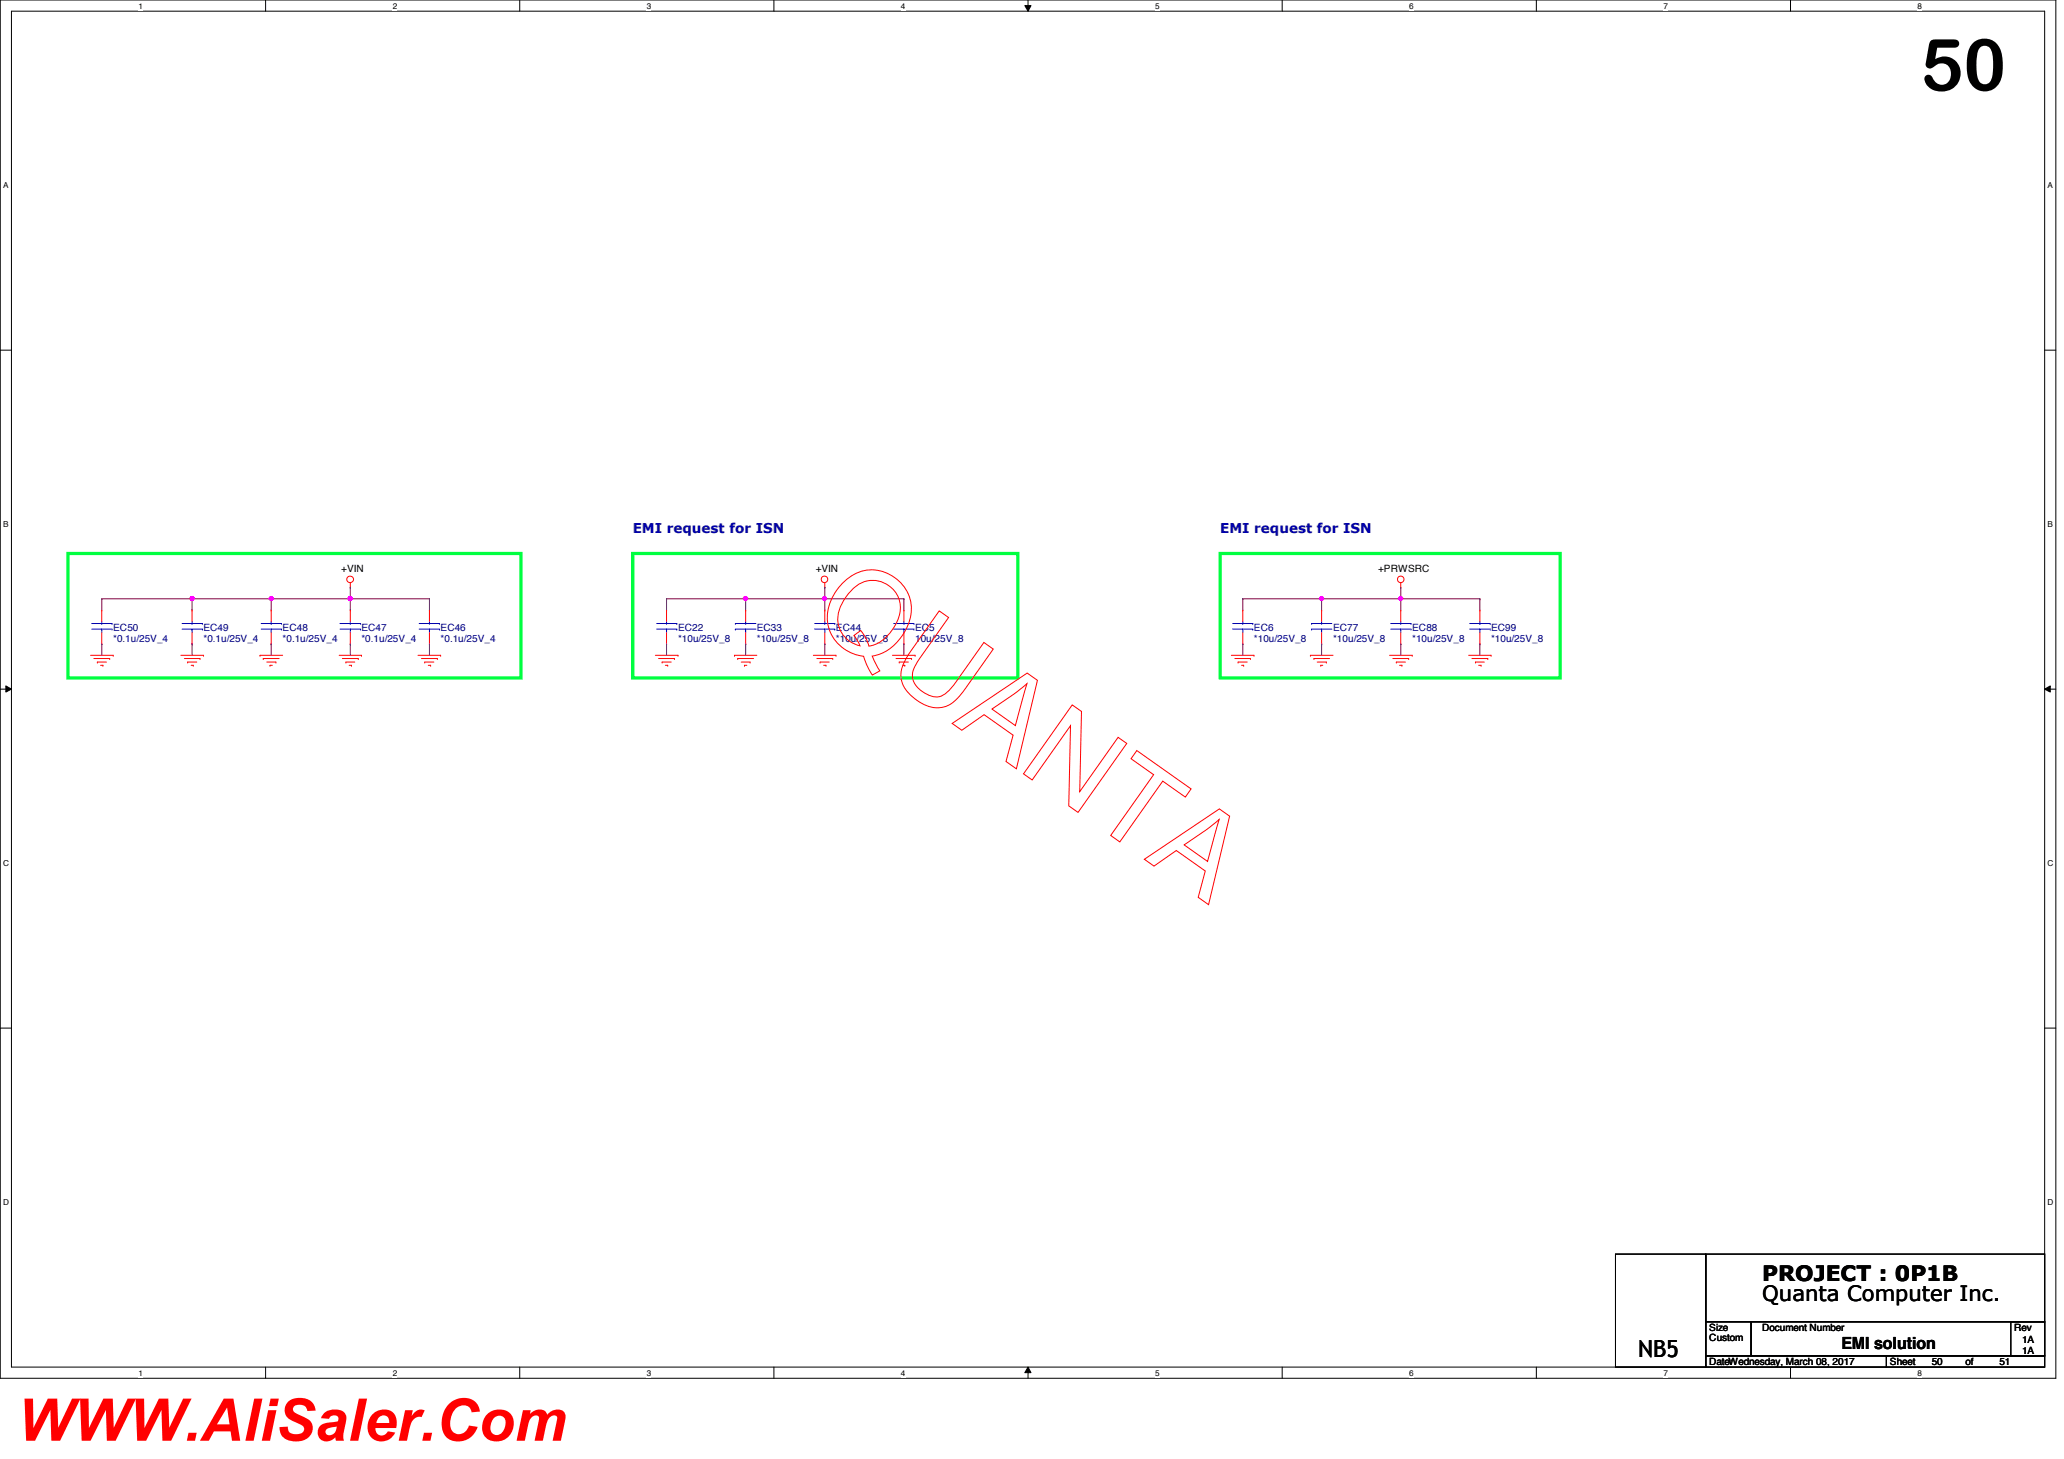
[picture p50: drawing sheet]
<svg xmlns="http://www.w3.org/2000/svg" width="297mm" height="210mm" viewBox="0 0 297 210" stroke-linecap="round" stroke-linejoin="round" font-family="sans-serif">
<defs><g id="words">
<text font-size="10.4" x="276.4" y="13">50</text>
<text font-size="8.5" fill="#f00" x="2.5" y="207.3">WWW.AliSaler.Com</text>
<text font-size="3.4" x="235.8" y="195.2">NB5</text>
<g font-size="3">
<text x="253.6" y="184.3">PROJECT : 0P1B</text>
<text x="253.6" y="187.2">Quanta Computer Inc.</text>
</g>
<text font-size="2.4" x="265" y="194.1">EMI solution</text>
<g font-size="1.9" fill="#000080">
<text x="91.1" y="76.7">EMI request for ISN</text>
<text x="175.6" y="76.7">EMI request for ISN</text>
</g>
<g font-size="1.4">
<text x="49.1" y="82.3">+VIN</text>
<text x="117.4" y="82.3">+VIN</text>
<text x="198.3" y="82.3">+PRWSRC</text>
<text x="246" y="191.5">Size</text>
<text x="253.6" y="191.5">Document Number</text>
<text x="289.9" y="191.5">Rev</text>
<text x="246" y="196.4">Date:Wednesday, March 08, 2017</text>
<text x="246" y="193">Custom</text>
<text x="272" y="196.4">Sheet</text>
<text x="278" y="196.4">50</text>
<text x="282.9" y="196.4">of</text>
<text x="287.7" y="196.4">51</text>
<text x="291" y="194.8">1A</text>
<text x="291" y="193.2">1A</text>
</g>
<g font-size="1.4" fill="#000080">
<text x="16.3" y="90.8">EC50</text>
<text x="16.3" y="92.4">*0.1u/25V_4</text>
<text x="29.3" y="90.8">EC49</text>
<text x="29.3" y="92.4">*0.1u/25V_4</text>
<text x="40.7" y="90.8">EC48</text>
<text x="40.7" y="92.4">*0.1u/25V_4</text>
<text x="52" y="90.8">EC47</text>
<text x="52" y="92.4">*0.1u/25V_4</text>
<text x="63.4" y="90.8">EC46</text>
<text x="63.4" y="92.4">*0.1u/25V_4</text>
<text x="97.6" y="90.8">EC22</text>
<text x="97.6" y="92.4">*10u/25V_8</text>
<text x="108.9" y="90.8">EC33</text>
<text x="108.9" y="92.4">*10u/25V_8</text>
<text x="120.3" y="90.8">EC44</text>
<text x="120.3" y="92.4">*10u/25V_8</text>
<text x="131.7" y="90.8">EC5</text>
<text x="131.7" y="92.4">10u/25V_8</text>
<text x="180.5" y="90.8">EC6</text>
<text x="180.5" y="92.4">*10u/25V_8</text>
<text x="191.9" y="90.8">EC77</text>
<text x="191.9" y="92.4">*10u/25V_8</text>
<text x="203.2" y="90.8">EC88</text>
<text x="203.2" y="92.4">*10u/25V_8</text>
<text x="214.6" y="90.8">EC99</text>
<text x="214.6" y="92.4">*10u/25V_8</text>
</g>
<g font-size="1.2">
<text x="19.9" y="1.2">1</text>
<text x="56.5" y="1.2">2</text>
<text x="93.1" y="1.2">3</text>
<text x="129.7" y="1.2">4</text>
<text x="166.2" y="1.2">5</text>
<text x="202.8" y="1.2">6</text>
<text x="239.4" y="1.2">7</text>
<text x="276" y="1.2">8</text>
<text x=".5" y="27.1">A</text>
<text x="294.7" y="27.1">A</text>
<text x=".5" y="75.8">B</text>
<text x="294.7" y="75.8">B</text>
<text x=".5" y="124.6">C</text>
<text x="294.7" y="124.6">C</text>
<text x=".5" y="173.4">D</text>
<text x="294.7" y="173.4">D</text>
<text x="19.9" y="197.9">1</text>
<text x="56.5" y="197.9">2</text>
<text x="93.1" y="197.9">3</text>
<text x="129.7" y="197.9">4</text>
<text x="166.2" y="197.9">5</text>
<text x="202.8" y="197.9">6</text>
<text x="239.4" y="197.9">7</text>
<text x="276" y="197.9">8</text>
</g>
</g></defs>
<path d="M0 0h295.9v198.3h-295.9zM1.6 1.6h292.7v195.1h-292.7z" fill="none" stroke="#000" stroke-width=".14"/>
<g fill="#fff">
<path d="M19.9 .2h.6v1.3h-.6z"/>
<path d="M19.9 196.8h.6v1.4h-.6z"/>
</g>
<path d="M38.2 0v1.6M38.2 196.7v1.6" fill="none" stroke="#000" stroke-width=".14"/>
<g fill="#fff">
<path d="M56.5 .2h.6v1.3h-.6z"/>
<path d="M56.5 196.8h.6v1.4h-.6z"/>
</g>
<path d="M74.8 0v1.6M74.8 196.7v1.6" fill="none" stroke="#000" stroke-width=".14"/>
<g fill="#fff">
<path d="M93.1 .2h.6v1.3h-.6z"/>
<path d="M93.1 196.8h.6v1.4h-.6z"/>
</g>
<path d="M111.4 0v1.6M111.4 196.7v1.6" fill="none" stroke="#000" stroke-width=".14"/>
<g fill="#fff">
<path d="M129.7 .2h.6v1.3h-.6z"/>
<path d="M129.7 196.8h.6v1.4h-.6z"/>
</g>
<path d="M147.5 .8h.9l-.4 .8zM148 0v1.6M148 196.7l.4 .8h-.9zM148 196.7v1.6" fill="none" stroke="#000" stroke-width=".14"/>
<path d="M147.5 .8h.9l-.4 .8zM148 196.7l.4 .8h-.9z" fill="#000"/>
<g fill="#fff">
<path d="M166.2 .2h.6v1.3h-.6z"/>
<path d="M166.2 196.8h.6v1.4h-.6z"/>
</g>
<path d="M184.5 0v1.6M184.5 196.7v1.6" fill="none" stroke="#000" stroke-width=".14"/>
<g fill="#fff">
<path d="M202.8 .2h.6v1.3h-.6z"/>
<path d="M202.8 196.8h.6v1.4h-.6z"/>
</g>
<path d="M221.1 0v1.6M221.1 196.7v1.6" fill="none" stroke="#000" stroke-width=".14"/>
<g fill="#fff">
<path d="M239.4 .2h.6v1.3h-.6z"/>
<path d="M239.4 196.8h.6v1.4h-.6z"/>
</g>
<path d="M257.7 0v1.6M257.7 196.7v1.6" fill="none" stroke="#000" stroke-width=".14"/>
<g fill="#fff">
<path d="M276 .2h.6v1.3h-.6z"/>
<path d="M276 196.8h.6v1.4h-.6z"/>
<path d="M.5 26h.7v1.3h-.7z"/>
<path d="M294.7 26h.7v1.3h-.7z"/>
<path d="M.5 74.8h.7v1.3h-.7z"/>
<path d="M294.7 74.8h.7v1.3h-.7z"/>
</g>
<path d="M0 50.4h1.6M294.3 50.4h1.6" fill="none" stroke="#000" stroke-width=".14"/>
<g fill="#fff">
<path d="M.5 123.5h.8v1.3h-.8z"/>
<path d="M294.7 123.5h.8v1.3h-.8z"/>
</g>
<path d="M0 99.1h1.6M.8 98.7l.8 .4-.8 .5zM294.3 99.1h1.6M294.3 99.1l.8-.4v.9z" fill="none" stroke="#000" stroke-width=".14"/>
<path d="M.8 98.7l.8 .4-.8 .5zM294.3 99.1l.8-.4v.9z" fill="#000"/>
<g fill="#fff">
<path d="M.5 172.3h.8v1.3h-.8z"/>
<path d="M294.7 172.3h.8v1.3h-.8z"/>
</g>
<path d="M0 147.9h1.6M294.3 147.9h1.6M232.5 180.4h13v16.3h-13zM245.5 180.4h48.8v9.8h-48.8zM245.5 190.2h6.5v4.9h-6.5zM245.5 195.1h26v1.6h-26zM252 190.2h42.3v4.9h-42.3zM271.5 195.1h22.8v1.6h-22.8zM289.4 190.2h4.9v4.9h-4.9z" fill="none" stroke="#000" stroke-width=".14"/>
<path d="M9.8 79.6h65.2v17.9h-65.2zM91.1 79.6h55.4v17.9h-55.4zM175.6 79.6h48.9v17.9h-48.9z" fill="none" stroke="#00ff40" stroke-width=".47"/>
<g fill="none" stroke="#f00" stroke-width=".14">
<path d="M13 94.3h3.3M13.5 94.7h2.3M14 95.2h1.3M14 95.2h.1M14.5 95.7h.3M14.6 87.8h.1M14.6 92.6h.1M14.6 87.8v1.6M14.6 91v1.6M14.8 95.7h.1M15.8 94.7h.1M16.3 94.3h.1"/>
<path d="M26 94.3h3.3M26.5 94.7h2.3M27 95.2h.1M27 95.2h1.3M27.5 95.7h.3M27.6 87.8h.1M27.6 92.6h.1M27.6 87.8v1.6M27.6 91v1.6M27.8 95.7h.1M28.8 94.7h.1M29.3 94.3h.1"/>
<path d="M37.4 94.3h3.3M37.4 94.3h.1M37.9 94.7h2.3M37.9 94.7h.1M38.4 95.2h1.3M38.9 95.7h.3M38.9 95.7h.1M39 87.8h.1M39 92.6h.1M39 87.8v1.6M39 91v1.6M39.7 95.2h.1"/>
<path d="M48.8 94.3h3.2M49.3 94.7h2.3M49.8 95.2h.1M49.8 95.2h1.3M50.2 95.7h.4M50.4 84.5h.1M50.4 87.8h.1M50.4 92.6h.1M50.4 83.9v.6M50.4 87.8v1.6M50.4 91v1.6M50.6 95.7h.1"/>
<path d="M51.6 94.7h.1M52 94.3h.1M60.2 94.3h3.2M60.7 94.7h2.2M61.1 95.2h.1M61.1 95.2h1.3M61.6 95.7h.4M61.8 87.8h.1M61.8 92.6h.1M61.8 87.8v1.6M61.8 91v1.6M62 95.7h.1"/>
<path d="M62.9 94.7h.1M63.4 94.3h.1M94.3 94.3h3.3M94.8 94.7h2.3M95.3 95.2h.1M95.3 95.2h1.3M95.8 95.7h.3M95.9 87.8h.1M95.9 92.6h.1M95.9 87.8v1.6M95.9 91v1.6M96.1 95.7h.1"/>
<path d="M97.1 94.7h.1M97.6 94.3h.1M105.7 94.3h.1M105.7 94.3h3.2M106.2 94.7h.1M106.2 94.7h2.3M106.7 95.2h1.2M107.1 95.7h.4M107.1 95.7h.1M107.3 87.8h.1M107.3 92.6h.1M107.3 87.8v1.6"/>
<path d="M107.3 91v1.6M107.9 95.2h.1M117 94.3h3.3M117.6 94.7h2.2M118 95.2h.1M118 95.2h1.3M118.5 95.7h.4M118.7 84.5h.1M118.7 87.8h.1M118.7 92.6h.1M118.7 83.9v.6M118.7 87.8v1.6"/>
<path d="M118.7 91v1.6M118.9 95.7h.1M119.8 94.7h.1M120.3 94.3h.1M128.4 94.3h3.3M128.9 94.7h2.3M129.4 95.2h.1M129.4 95.2h1.3M129.9 95.7h.3M130.1 87.8h.1M130.1 92.6h.1M130.1 87.8v1.6"/>
<path d="M130.1 91v1.6M130.2 95.7h.1M131.2 94.7h.1M131.7 94.3h.1M177.2 94.3h3.3M177.7 94.7h2.3M178.2 95.2h.1M178.2 95.2h1.3M178.7 95.7h.3M178.9 87.8h.1M178.9 92.6h.1M178.9 87.8v1.6"/>
<path d="M178.9 91v1.6M179 95.7h.1M180 94.7h.1M180.5 94.3h.1M188.6 94.3h3.3M188.6 94.3h.1M189.1 94.7h2.2M189.1 94.7h.1M189.6 95.2h1.3M190.1 95.7h.3M190.1 95.7h.1M190.2 87.8h.1"/>
<path d="M190.2 92.6h.1M190.2 87.8v1.6M190.2 91v1.6M190.9 95.2h.1M200 94.3h3.2M200.4 94.7h2.3M201 95.2h.1M201 95.2h1.3M201.4 95.7h.4M201.6 84.5h.1M201.6 87.8h.1M201.6 92.6h.1"/>
<path d="M201.6 83.9v.6M201.6 87.8v1.6M201.6 91v1.6M201.8 95.7h.1M202.7 94.7h.1M203.2 94.3h.1M211.4 94.3h3.2M211.8 94.7h2.3M212.3 95.2h1.3M212.3 95.2h.1M212.8 95.7h.3M213 87.8h.1"/>
<path d="M213 92.6h.1M213 87.8v1.6M213 91v1.6M213.1 95.7h.1M214.1 94.7h.1M214.6 94.3h.1"/>
<circle cx="50.4" cy="83.3" r=".48"/>
<circle cx="118.6" cy="83.3" r=".47"/>
<circle cx="201.6" cy="83.3" r=".47"/>
</g>
<g fill="none" stroke="#00f" stroke-width=".14">
<path d="M13.2 90.5h2.9M13.2 89.7h2.9M14.6 89.7h.1M14.6 90.5h.1M14.6 89.4v.3M14.6 90.5v.5M16.1 90.5h.1M16.1 89.7h.1M26.2 90.5h2.9M26.2 89.7h2.9M27.6 89.7h.1M27.6 90.5h.1"/>
<path d="M27.6 89.4v.3M27.6 90.5v.5M29.1 90.5h.1M29.1 89.7h.1M37.6 90.5h2.9M37.6 89.7h2.9M39 89.7h.1M39 90.5h.1M39 89.4v.3M39 90.5v.5M40.5 90.5h.1M40.5 89.7h.1"/>
<path d="M48.9 90.5h3M48.9 89.7h3M50.4 89.7h.1M50.4 90.5h.1M50.4 89.4v.3M50.4 90.5v.5M51.9 90.5h.1M51.9 89.7h.1M60.3 90.5h2.9M60.3 89.7h2.9M61.8 89.7h.1M61.8 90.5h.1"/>
<path d="M61.8 89.4v.3M61.8 90.5v.5M63.2 90.5h.1M63.2 89.7h.1M94.5 90.5h2.9M94.5 89.7h2.9M95.9 89.7h.1M95.9 90.5h.1M95.9 89.4v.3M95.9 90.5v.5M97.4 90.5h.1M97.4 89.7h.1"/>
<path d="M105.8 90.5h3M105.8 89.7h3M105.8 90.5h.1M105.8 89.7h.1M107.3 89.7h.1M107.3 90.5h.1M107.3 89.4v.3M107.3 90.5v.5M117.2 90.5h2.9M117.2 89.7h2.9M118.7 89.7h.1M118.7 90.5h.1"/>
<path d="M118.7 89.4v.3M118.7 90.5v.5M120.1 90.5h.1M120.1 89.7h.1M128.6 90.5h2.9M128.6 89.7h2.9M130.1 89.7h.1M130.1 90.5h.1M130.1 89.4v.3M130.1 90.5v.5M131.5 90.5h.1M131.5 89.7h.1"/>
<path d="M177.4 90.5h2.9M177.4 89.7h2.9M178.9 89.7h.1M178.9 90.5h.1M178.9 89.4v.3M178.9 90.5v.5M180.3 90.5h.1M180.3 89.7h.1M188.8 90.5h.1M188.8 89.7h.1M188.8 90.5h2.9M188.8 89.7h2.9"/>
<path d="M190.2 89.7h.1M190.2 90.5h.1M190.2 89.4v.3M190.2 90.5v.5M200.1 90.5h3M200.1 89.7h3M201.6 89.7h.1M201.6 90.5h.1M201.6 89.4v.3M201.6 90.5v.5M203.1 90.5h.1M203.1 89.7h.1"/>
<path d="M211.5 90.5h3M211.5 89.7h3M213 89.7h.1M213 90.5h.1M213 89.4v.3M213 90.5v.5M214.5 90.5h.1M214.5 89.7h.1"/>
</g>
<path d="M107.3 86.1h.1M107.3 86.1h22.8M118.7 86.1h.1" fill="none" stroke="#800040" stroke-width=".14"/>
<circle cx="118.7" cy="86.1" r=".3" fill="#f0f"/>
<circle cx="118.7" cy="86.1" r=".3" fill="none" stroke="#f0f" stroke-width=".14"/>
<circle cx="107.3" cy="86.1" r=".31" fill="#f0f"/>
<circle cx="107.3" cy="86.1" r=".31" fill="none" stroke="#f0f" stroke-width=".14"/>
<g fill="none" stroke="#800040" stroke-width=".14">
<path d="M95.9 86.1h11.4M95.9 86.1h.1M95.9 92.6h.1M95.9 86.1v1.7M95.9 92.6v1.7M107.3 86.1h.1M107.3 92.6h.1M107.3 86.1v1.7M107.3 92.6v1.7M118.7 86.1h.1M118.7 92.6h.1M118.7 84.5h.1"/>
<path d="M118.7 84.5v3.3M118.7 92.6v1.7M130.1 92.6h.1M130.1 86.1h.1M130.1 86.1v1.7M130.1 92.6v1.7M201.6 86.1h.1M201.6 86.1h11.4"/>
</g>
<circle cx="201.6" cy="86.1" r=".3" fill="#f0f"/>
<circle cx="201.6" cy="86.1" r=".3" fill="none" stroke="#f0f" stroke-width=".14"/>
<path d="M178.9 86.1h.1M178.9 86.1v1.7M178.9 86.1h22.7M190.2 86.1h.1M190.2 92.6h.1M190.2 86.1v1.7M190.2 92.6v1.7" fill="none" stroke="#800040" stroke-width=".14"/>
<circle cx="190.2" cy="86.1" r=".3" fill="#f0f"/>
<circle cx="190.2" cy="86.1" r=".3" fill="none" stroke="#f0f" stroke-width=".14"/>
<g fill="none" stroke="#800040" stroke-width=".14">
<path d="M50.4 86.1h11.4M50.4 86.1h.1M178.9 92.6h.1M178.9 92.6v1.7M201.6 86.1h.1M201.6 92.6h.1M201.6 84.5h.1M201.6 84.5v3.3M201.6 92.6v1.7M213 92.6h.1M213 86.1h.1M213 86.1v1.7"/>
<path d="M213 92.6v1.7"/>
</g>
<circle cx="50.4" cy="86.1" r=".31" fill="#f0f"/>
<circle cx="50.4" cy="86.1" r=".31" fill="none" stroke="#f0f" stroke-width=".14"/>
<path d="M27.6 86.1h22.8M27.6 86.1h.1M27.6 86.1v1.7M39 86.1h.1M39 92.6h.1M39 86.1v1.7M39 92.6v1.7" fill="none" stroke="#800040" stroke-width=".14"/>
<circle cx="39" cy="86.1" r=".3" fill="#f0f"/>
<circle cx="39" cy="86.1" r=".3" fill="none" stroke="#f0f" stroke-width=".14"/>
<circle cx="27.6" cy="86.1" r=".3" fill="#f0f"/>
<circle cx="27.6" cy="86.1" r=".3" fill="none" stroke="#f0f" stroke-width=".14"/>
<g fill="none" stroke="#800040" stroke-width=".14">
<path d="M14.6 86.1h.1M14.6 92.6h.1M14.6 86.1v1.7M14.6 92.6v1.7M14.6 86.1h13M27.6 92.6h.1M27.6 86.1h.1M27.6 92.6v1.7M50.4 86.1h.1M50.4 92.6h.1M50.4 84.5h.1M50.4 84.5v3.3"/>
<path d="M50.4 92.6v1.7M61.8 92.6h.1M61.8 86.1h.1M61.8 86.1v1.7M61.8 92.6v1.7"/>
</g>
<circle cx="118.7" cy="86.1" r=".3" fill="#f0f"/>
<circle cx="118.7" cy="86.1" r=".3" fill="none" stroke="#f0f" stroke-width=".14"/>
<circle cx="107.3" cy="86.1" r=".31" fill="#f0f"/>
<circle cx="107.3" cy="86.1" r=".31" fill="none" stroke="#f0f" stroke-width=".14"/>
<circle cx="201.6" cy="86.1" r=".3" fill="#f0f"/>
<circle cx="201.6" cy="86.1" r=".3" fill="none" stroke="#f0f" stroke-width=".14"/>
<circle cx="190.2" cy="86.1" r=".3" fill="#f0f"/>
<circle cx="190.2" cy="86.1" r=".3" fill="none" stroke="#f0f" stroke-width=".14"/>
<circle cx="50.4" cy="86.1" r=".31" fill="#f0f"/>
<circle cx="50.4" cy="86.1" r=".31" fill="none" stroke="#f0f" stroke-width=".14"/>
<circle cx="39" cy="86.1" r=".3" fill="#f0f"/>
<circle cx="39" cy="86.1" r=".3" fill="none" stroke="#f0f" stroke-width=".14"/>
<circle cx="27.6" cy="86.1" r=".3" fill="#f0f"/>
<circle cx="27.6" cy="86.1" r=".3" fill="none" stroke="#f0f" stroke-width=".14"/>
<path d="M121.2 84a5.7 5.7 0 0 1 7.8-.7 5.7 5.7 0 0 1 1.1 7.7 6.7 6.7 0 0 1-4.6 3.4l1.1 2.1-1.1 .6-.7-1.2-.5-1.5a5.7 5.7 0 0 1-4.2-9zM122.6 84.9a4 4 0 0 1 5.4-.6 4 4 0 0 1 1 5.3 5.8 5.8 0 0 1-4 3.4l-.5-1.4-.6-.9-1 .7 .5 .7 .4 .8a4 4 0 0 1-2.5-6.4zM135.2 87.9l1.3 .9-4.4 6.2a2.92 2.92 0 0 0-.4 3.4 4.2 4.2 0 0 0 3.5 1.8 4.7 4.7 0 0 0 2.4-2.1l4-5.7 1.3 1-4 5.7a5.8 5.8 0 0 1-3.3 2.7 5.8 5.8 0 0 1-5.4-2.8 3.9 3.9 0 0 1 .3-4.4zM137 104.1l10.8-7.3 1.5 1.1-3 12.7-1.5-1 1-3.8-4.2-3-3.2 2.3zM142.8 102l3.1-2.1 1.9-1.5-1.7 6zM154.3 101.4l1.3 1-.2 11.5 5.5-7.8 1.3 .9-7.1 9.9-1.3-1 .3-11.5-5.6 7.8-1.2-.9zM163.6 108l7.8 5.5-.8 1.2-3.3-2.3-6.1 8.7-1.4-.9 6.2-8.7-3.2-2.3zM164.7 123.6l10.8-7.2 1.5 1-3.1 12.8-1.5-1.1 1.1-3.8-4.2-2.9-3.2 2.2zM170.4 121.6l3.1-2.2 1.9-1.5-1.6 6z" fill="none" stroke="#f00" stroke-width=".14"/>
<use href="#words"/>
</svg>
